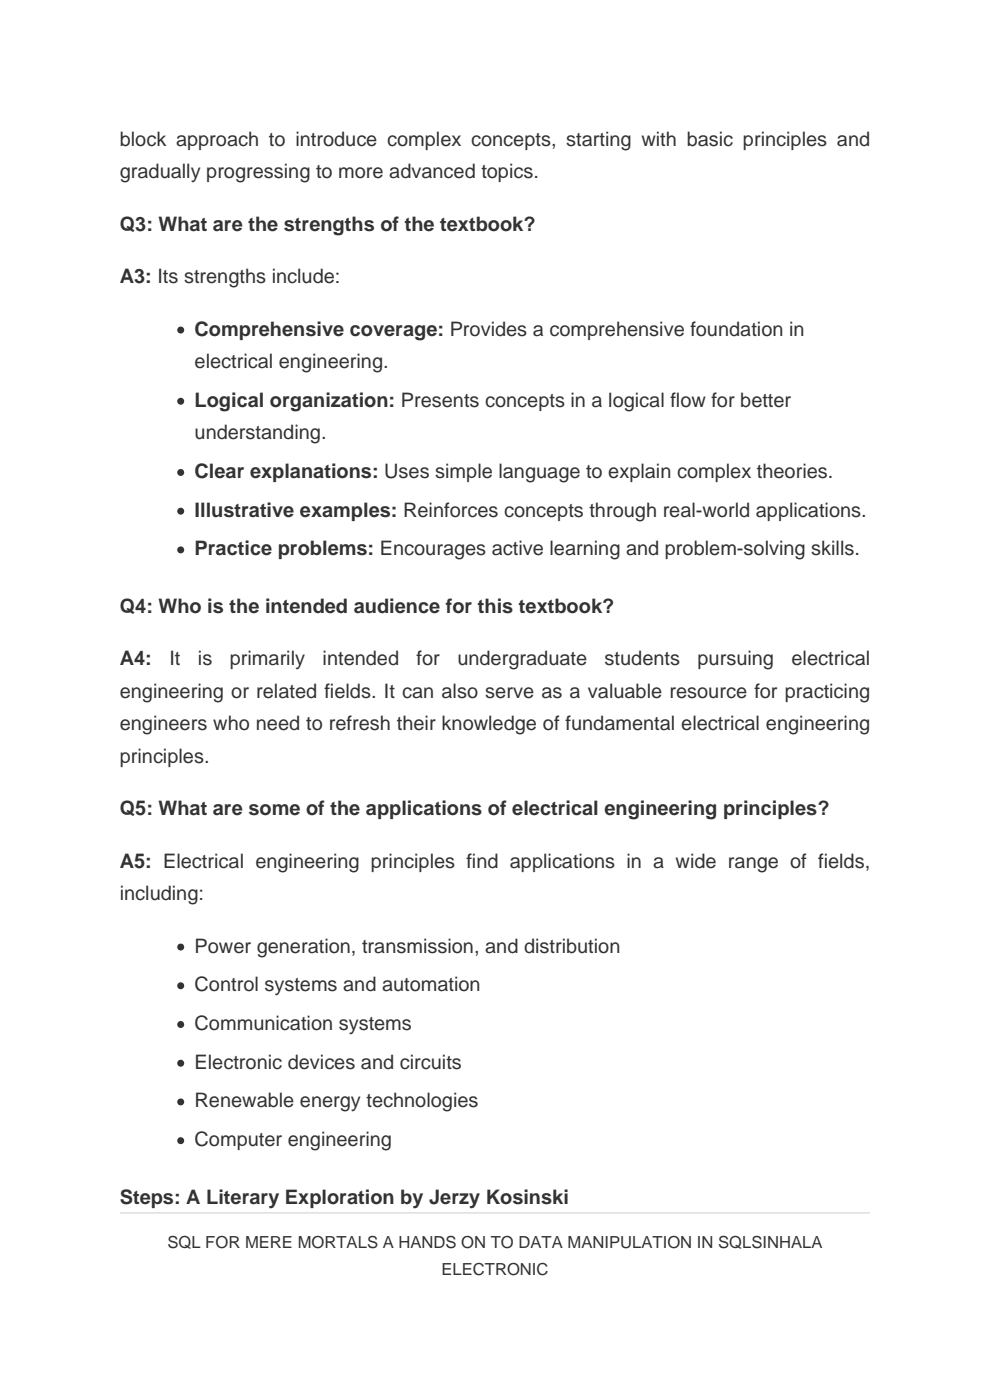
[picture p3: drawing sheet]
<svg xmlns="http://www.w3.org/2000/svg" width="210mm" height="297mm" viewBox="0 0 210 297" stroke-linecap="round" stroke-linejoin="round" font-family="sans-serif">
<defs><g id="words">
<g font-size="4.2" fill="#333">
<text x="25.4" y="30.9">block approach to introduce complex concepts, starting with basic principles and</text>
<text x="25.4" y="37.8">gradually progressing to more advanced topics.</text>
<text x="25.4" y="48.9">Q3: What are the strengths of the textbook?</text>
<text x="25.4" y="60.1">A3: Its strengths include:</text>
<text x="41.3" y="71.2">Comprehensive coverage: Provides a comprehensive foundation in</text>
<text x="41.3" y="78.1">electrical engineering.</text>
<text x="41.3" y="86.3">Logical organization: Presents concepts in a logical flow for better</text>
<text x="41.3" y="93.2">understanding.</text>
<text x="41.3" y="101.4">Clear explanations: Uses simple language to explain complex theories.</text>
<text x="41.3" y="109.6">Illustrative examples: Reinforces concepts through real-world applications.</text>
<text x="41.3" y="117.8">Practice problems: Encourages active learning and problem-solving skills.</text>
<text x="25.4" y="130">Q4: Who is the intended audience for this textbook?</text>
<text x="25.4" y="141.1">A4:</text>
<text x="35.9" y="141.1">It</text>
<text x="42" y="141.1">is</text>
<text x="48.7" y="141.1">primarily</text>
<text x="68.4" y="141.1">intended</text>
<text x="88.4" y="141.1">for</text>
<text x="97" y="141.1">undergraduate</text>
<text x="128.3" y="141.1">students</text>
<text x="148" y="141.1">pursuing</text>
<text x="167.9" y="141.1">electrical</text>
<text x="25.4" y="148">engineering or related fields. It can also serve as a valuable resource for practicing</text>
<text x="25.4" y="154.9">engineers who need to refresh their knowledge of fundamental electrical engineering</text>
<text x="25.4" y="161.8">principles.</text>
<text x="25.4" y="172.9">Q5: What are some of the applications of electrical engineering principles?</text>
<text x="25.4" y="184.1">A5: Electrical engineering principles find applications in a wide range of fields,</text>
<text x="25.4" y="191">including:</text>
<text x="41.3" y="202.1">Power generation, transmission, and distribution</text>
<text x="41.3" y="210.3">Control systems and automation</text>
<text x="41.3" y="218.5">Communication systems</text>
<text x="41.3" y="226.7">Electronic devices and circuits</text>
<text x="41.3" y="234.9">Renewable energy technologies</text>
<text x="41.3" y="243.1">Computer engineering</text>
<text x="25.4" y="255.3">Steps: A Literary Exploration by Jerzy Kosinski</text>
</g>
<g font-size="3.5" fill="#333">
<text x="35.5" y="264.7">SQL FOR MERE MORTALS A HANDS ON TO DATA MANIPULATION IN SQLSINHALA</text>
<text x="93.6" y="270.5">ELECTRONIC</text>
</g>
</g></defs>
<g fill="#333">
<circle cx="38.3" cy="70" r=".74"/>
<circle cx="38.3" cy="85.1" r=".74"/>
<circle cx="38.3" cy="100.2" r=".74"/>
<circle cx="38.3" cy="108.4" r=".74"/>
<circle cx="38.3" cy="116.7" r=".74"/>
<circle cx="38.3" cy="200.9" r=".74"/>
<circle cx="38.3" cy="209.1" r=".74"/>
<circle cx="38.3" cy="217.3" r=".74"/>
<circle cx="38.3" cy="225.6" r=".74"/>
<circle cx="38.3" cy="233.8" r=".74"/>
<circle cx="38.3" cy="242" r=".74"/>
</g>
<path d="M25.4 257.3h159.2" fill="none" stroke="#ccc" stroke-width=".26"/>
<use href="#words"/>
</svg>
